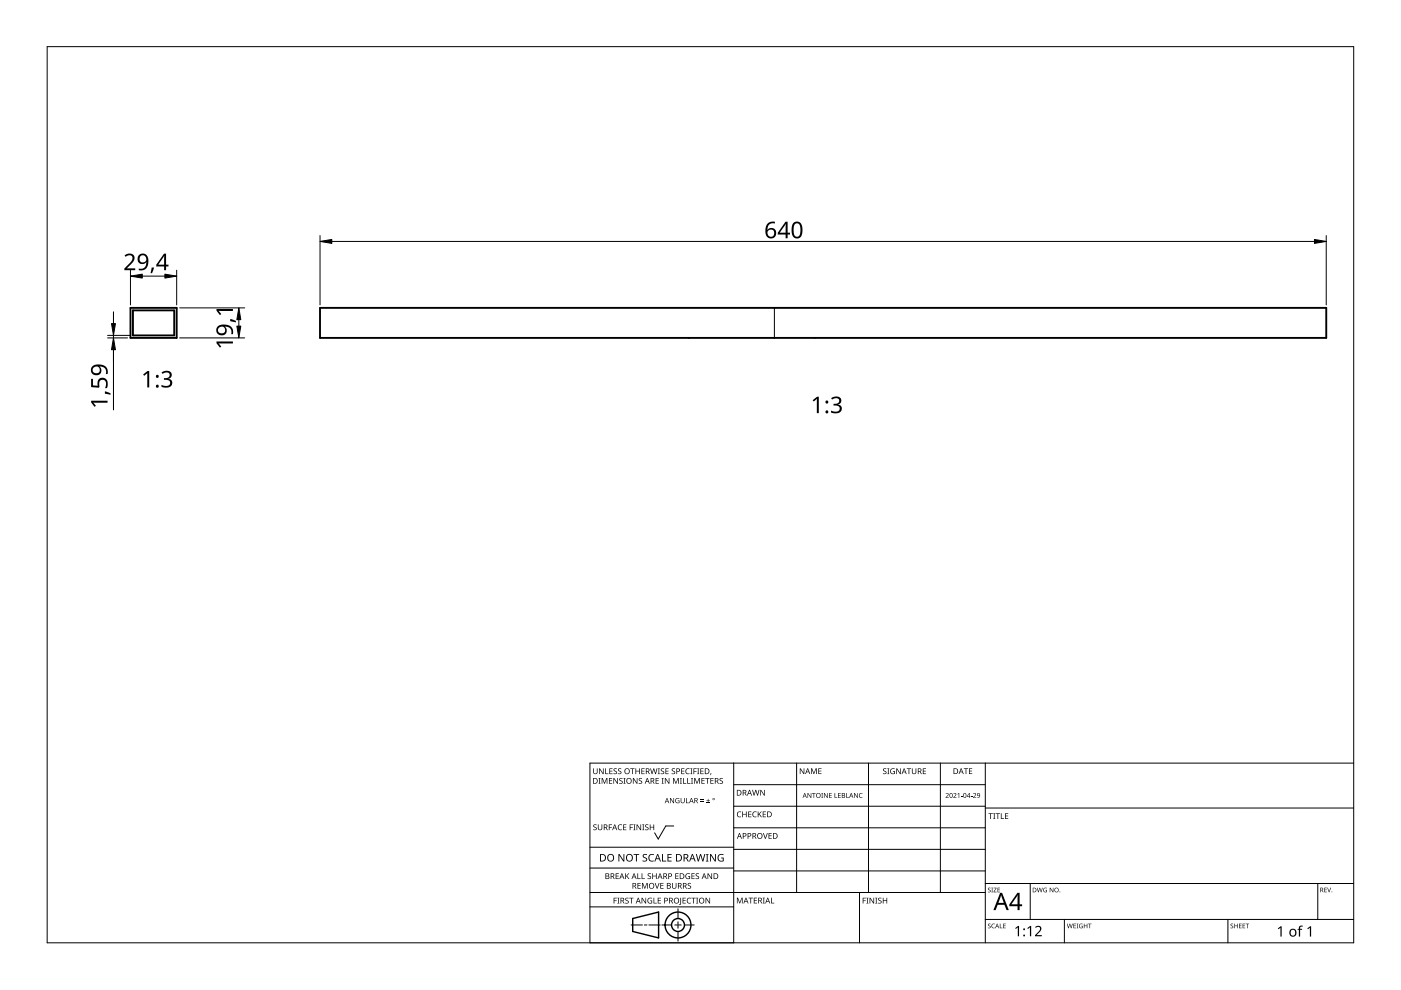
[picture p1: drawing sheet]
<svg xmlns="http://www.w3.org/2000/svg" width="297mm" height="210mm" viewBox="0 0 297 210" stroke-linecap="round" stroke-linejoin="round" font-family="sans-serif">
<path d="M27.7 65.3h9.8v6.3h-9.8zM28.2 65.8h8.7v5.3h-8.7zM67.8 65.3h213.4v6.3h-213.4z" fill="none" stroke="#000" stroke-width=".4"/>
<path d="M164.2 65.3v6.3" fill="none" stroke="#000" stroke-width=".21"/>
<path d="M10 9.9h277v190h-277z" fill="none" stroke="#000" stroke-width=".21"/>
<g fill="none" stroke="#000" stroke-width=".21">
<path d="M125.1 179.6h30.5M142.8 175.1h-1.6l-1.6 2.8-.8-1.3M155.6 161.8v38.1h-30.5v-38.1h161.9M155.6 166.4h53.3M155.6 170.9h53.3M155.6 175.5h53.3M168.9 161.8v27.4M184.1 161.8v27.4M199.4 161.8v27.4M208.9 161.8v38.1M208.9 171.3h78.1M125.1 192.3h30.5"/>
<path d="M125.1 189.2h83.8M125.1 184h30.5M133.8 196.1h2.4M136.6 196.1h.6M137.6 196.1h2.4M140.3 196.1h2.1M143.1 196.1h1.3M143.7 192.7v2M143.7 195.4v1.4M143.7 197.5v2M145.1 196.1h2.1M155.6 180.1h53.3"/>
<path d="M155.6 184.7h53.3M182.2 189.2v10.7M208.9 194.9h78.1M208.9 187.3h78.1M218.4 187.3v7.6M225.7 194.9v5M260.3 194.9v5M279.4 187.3v7.6"/>
</g>
<g fill="#000">
<path d="M125.8 174.9l.5-.1h.2l-.1 .2a.25 .25 0 0 0-.3-.1 .25 .25 0 0 0 0 .4 .4 .4 0 0 1 .4 .3 .4 .4 0 0 1-.2 .5 .4 .4 0 0 1-.5-.3v.1a.27 .27 0 0 0 .5 0 .27 .27 0 0 0-.1-.4l-.4-.2zM125.8 162.9h.1v.8a.32 .32 0 0 0 .3 .3 .32 .32 0 0 0 .3-.3v-.8h.2v.8a.47 .47 0 0 1-.5 .4 .47 .47 0 0 1-.4-.4zM126.9 165h.4l-.1 .1v1l.1 .1h-.4l.1-.1v-1zM126.8 174.8h.1v.8a.32 .32 0 0 0 .3 .3 .32 .32 0 0 0 .3-.3v-.8h.2v.8a.47 .47 0 0 1-.5 .4 .47 .47 0 0 1-.4-.4zM127 162.9h.2l.6 1v-1h.2v1.2h-.2l-.7-1 .1 1h-.2zM127.6 165h.2l.4 1 .4-1h.2v1.2h-.2v-1.1l-.4 1.1h-.1l-.4-1.1v1.1h-.1zM128.3 162.9h.2v1.1h.5v.1h-.7zM129.1 174.8h.7v.1h-.6v.5h.5v.1h-.5v.5h-.1zM129.1 165h.7v.1h-.5v.4h.5v.1h-.5v.4h.5v.2h-.7zM129.2 162.9h.7v.1h-.5v.4h.4v.2h-.4v.4h.5v.1h-.7zM130.1 163l.5-.1 .2 .1v.1a.25 .25 0 0 0-.4-.1 .25 .25 0 0 0 0 .4 .4 .4 0 0 1 .4 .3 .4 .4 0 0 1-.2 .5 .4 .4 0 0 1-.5-.3v.1a.27 .27 0 0 0 .5 0 .27 .27 0 0 0-.1-.4l-.4-.2zM130.1 165h.1l.7 1v-1h.1v1.2h-.2l-.6-1v1h-.1z"/>
<path d="M131.1 175l.5-.2 .3 .1-.1 .1a.49 .49 0 0 0-.7 .4 .49 .49 0 0 0 .8 .4 .57 .57 0 0 1-.8 0 .57 .57 0 0 1 0-.8zM131.1 163l.4-.1 .2 .1v.1a.25 .25 0 0 0-.4-.1 .25 .25 0 0 0 0 .4 .4 .4 0 0 1 .5 .3 .4 .4 0 0 1-.3 .5 .4 .4 0 0 1-.5-.3l.1 .1a.27 .27 0 0 0 .4 0 .27 .27 0 0 0-.1-.4l-.3-.2zM131.3 165.1l.5-.2 .2 .1v.1a.25 .25 0 0 0-.4-.1 .25 .25 0 0 0 0 .4 .4 .4 0 0 1 .4 .3 .4 .4 0 0 1-.2 .5 .4 .4 0 0 1-.5-.2h.1a.27 .27 0 0 0 .4 .1 .27 .27 0 0 0-.1-.4l-.4-.3zM132.2 165h.4l-.1 .1v1l.1 .1h-.4l.1-.1v-1zM132.1 174.8h.7v.1h-.5v.4h.5v.1h-.5v.5h.5v.1h-.7zM133.5 174.8h.7v.1h-.5v.5h.5v.1h-.5v.5h-.2zM133.6 162.9h.9v.1h-.3v1.1h-.2v-1.1h-.4zM134.3 174.8h.4l-.1 .1v1l.1 .1h-.4l.1-.1v-1zM134.2 165h.2l.6 1v-1h.2v1.2h-.2l-.7-1v1h-.1zM134.7 162.9h.2v.5h.6v-.5h.2v1.2h-.2v-.5h-.6v.5h-.2zM135 174.8h.1l.7 1v-1h.1v1.2h-.2l-.6-1v1h-.1zM135.5 165.1l.4-.2 .2 .1v.1a.25 .25 0 0 0-.4-.1 .25 .25 0 0 0 0 .4 .4 .4 0 0 1 .5 .3 .4 .4 0 0 1-.3 .5 .4 .4 0 0 1-.5-.2h.1a.27 .27 0 0 0 .4 .1 .27 .27 0 0 0-.1-.4l-.3-.3z"/>
<path d="M136.2 174.8h.4l-.1 .1v1l.1 .1h-.4l.1-.1v-1zM136 162.9h.7v.1h-.6v.4h.5v.2h-.5v.4h.6v.1h-.7zM136.8 174.9l.4-.1h.3l-.1 .2a.25 .25 0 0 0-.3-.1 .25 .25 0 0 0 0 .4 .4 .4 0 0 1 .4 .3 .4 .4 0 0 1-.3 .5 .4 .4 0 0 1-.4-.3v.1a.27 .27 0 0 0 .5 0 .27 .27 0 0 0-.1-.4l-.4-.2zM137.8 174.8h.1v.5h.6v-.5h.2v1.2h-.2v-.6h-.6v.6h-.1zM137.8 162.9h.2l.3 1 .2-1h.2l.3 1 .2-1h.2l-.3 1.2h-.2l-.3-1-.3 1h-.1zM139 165h.7v.1h-.5v.4h.4v.1h-.4v.4h.5v.2h-.7zM139.5 162.9h.4l-.1 .1v1l.1 .1h-.4l.1-.1v-1zM140.3 165h.4l-.1 .1v1l.1 .1h-.4l.1-.1v-1zM140.1 163l.5-.1 .2 .1v.1a.25 .25 0 0 0-.4-.1 .25 .25 0 0 0 0 .4 .4 .4 0 0 1 .4 .3 .4 .4 0 0 1-.2 .5 .4 .4 0 0 1-.5-.3l.1 .1a.27 .27 0 0 0 .4 0 .27 .27 0 0 0-.1-.4l-.4-.2zM141.1 162.9h.7v.1h-.6v.4h.5v.2h-.5v.4h.6v.1h-.7zM141 165h.1l.7 1v-1h.1v1.2h-.2l-.6-1v1h-.1zM142.1 169.2h.1l.6 .9v-.9h.1v1.1h-.1l-.6-.9v.9h-.1z"/>
<path d="M142.5 163l.4-.1 .2 .1v.1a.25 .25 0 0 0-.4-.1 .25 .25 0 0 0 0 .4 .4 .4 0 0 1 .4 .3 .4 .4 0 0 1-.2 .5 .4 .4 0 0 1-.5-.3l.1 .1a.27 .27 0 0 0 .4 0 .27 .27 0 0 0-.1-.4l-.4-.2zM142.7 165h.2l.4 1 .4-1h.2v1.2h-.1v-1.1l-.4 1.1h-.2l-.4-1.1v1.1h-.1zM143.3 169.3l.5-.1 .3 .1-.1 .1a.45 .45 0 0 0-.7 .3 .45 .45 0 0 0 .6 .5v-.4h-.2v-.1h.4v.6a.6 .6 0 0 1-.8-.2 .6 .6 0 0 1 0-.8zM144.1 165h.5l-.2 .1v1l.2 .1h-.5l.2-.1v-1zM144.8 165h.2v1h.5v.2h-.7zM144.4 162.9h.7v.1h-.5v.4h.5v.2h-.5v.4h.5v.1h-.7zM144.3 169.2h.2v.7a.28 .28 0 0 0 .2 .3 .28 .28 0 0 0 .3-.3v-.7h.2v.7a.42 .42 0 0 1-.5 .4 .42 .42 0 0 1-.4-.4zM145.4 169.2h.2v1h.5v.1h-.7zM145.7 165h.2v1h.5v.2h-.7zM145.5 163.1l.4-.2 .3 .1v.1a.49 .49 0 0 0-.7 .4 .49 .49 0 0 0 .7 .5 .57 .57 0 0 1-.8-.1 .57 .57 0 0 1 0-.8zM146.4 162.9h.4l-.1 .1v1l.1 .1h-.4l.1-.1v-1zM146.5 165h.4l-.1 .1v1l.1 .1h-.4l.1-.1v-1z"/>
<path d="M147 162.9h.7v.1h-.5v.5h.5v.1h-.5v.5h-.2zM147.2 165h.2l.4 1 .4-1h.2v1.2h-.2l.1-1.1-.5 1.1h-.1l-.4-1.1v1.1h-.1zM147.8 162.9h.5l-.2 .1v1l.2 .1h-.5l.2-.1v-1zM148.5 169.9h.7v.1h-.7zM148.5 169.5h.7v.2h-.7zM148.5 162.9h.7v.1h-.6v.4h.5v.2h-.5v.4h.6v.1h-.7zM148.7 165h.7v.1h-.5v.4h.5v.1h-.5v.4h.5v.2h-.7zM149.8 170.2h.7v.1h-.7zM149.5 165h.9v.1h-.3v1.1h-.2v-1.1h-.4zM150.1 169.4l.1 .3h.3l-.3 .1v.3l-.1-.3h-.3l.3-.1zM150.7 163.9h.1l-.2 .4zM150.6 165h.7v.1h-.5v.4h.5v.1h-.5v.4h.5v.2h-.7z"/>
<path d="M152.6 165.1l.4-.2 .3 .1-.1 .1a.25 .25 0 0 0-.4-.1 .25 .25 0 0 0 0 .4 .4 .4 0 0 1 .5 .3 .4 .4 0 0 1-.3 .5 .4 .4 0 0 1-.5-.2h.1a.27 .27 0 0 0 .5 .1 .27 .27 0 0 0-.1-.4l-.4-.3zM156.4 172.2l.4-.2 .4 .1-.1 .1a.49 .49 0 0 0-.7 .5 .49 .49 0 0 0 .7 .4 .57 .57 0 0 1-.8 0 .57 .57 0 0 1 0-.8zM157.4 172.1h.1v.5h.7v-.5h.1v1.2h-.1v-.6h-.7v.6h-.1zM158.6 172.1h.7v.1h-.5v.4h.5v.1h-.5v.4h.5v.2h-.7zM159.7 172.2l.4-.2 .3 .1v.1a.49 .49 0 0 0-.7 .5 .49 .49 0 0 0 .7 .4 .57 .57 0 0 1-.8 0 .57 .57 0 0 1 0-.8zM159.5 167.5h.1l.3 1 .3-1h.1l.3 1 .3-1h.1l-.3 1.2h-.2l-.3-1.1-.3 1.1h-.1zM160.7 172.1h.1v.6l.5-.6h.2l-.5 .5 .5 .7h-.1l-.5-.6-.1 .6h-.1zM161.8 176.6h.1l.4 1.1 .3-1.1h.2l-.5 1.2h-.1zM161.2 167.5h.2l.6 1v-1h.2v1.2h-.2l-.7-1v1h-.1zM161.7 172.1h.7v.1h-.5v.4h.5v.1h-.5v.4h.5v.2h-.7zM162.9 176.6h.7v.2h-.5v.3h.5v.2h-.5v.4h.5v.1h-.7zM169.6 162.9h.2l.6 1v-1h.1v1.2h-.1l-.7-1v1h-.1z"/>
<path d="M171.2 168.1h.2l.5 .9v-.9h.1v1.1h-.1l-.6-.9v.9h-.1zM172 162.9h.2l.4 1 .3-1h.3v1.2h-.2v-1l-.4 1h-.1l-.4-1.1v1.1h-.1zM172.2 168.1h.7v.2h-.3v.9h-.1v-.9h-.3zM173.5 162.9h.7v.1h-.5v.4h.4v.1h-.4v.5h.5v.1h-.7zM174.1 168.1h.4l-.1 .1 .1 1h-.4l.1-.1zM174.7 168.1h.1l.6 .9v-.9h.1v1.1h-.2l-.5-.9v.9h-.1zM175.8 168.1h.5v.2h-.4v.3h.4v.1h-.4v.4h.4v.1h-.5zM176.9 168.1h.2v1h.4v.1h-.6zM177.7 168.1h.6v.2h-.5v.3h.4v.1h-.4v.4h.5v.1h-.6zM179.4 168.1h.1v1h.5v.1h-.6zM181.1 168.1h.1l.6 .9v-.9h.1v1.1h-.2l-.5-.9v.9h-.1zM182.2 168.3l.4-.2 .3 .1-.1 .1a.41 .41 0 0 0-.6 .4 .41 .41 0 0 0 .6 .3 .48 .48 0 0 1-.7 0 .48 .48 0 0 1 .1-.7z"/>
<path d="M187.3 163l.4-.1 .2 .1v.1a.25 .25 0 0 0-.4-.1 .25 .25 0 0 0 0 .4 .4 .4 0 0 1 .5 .3 .4 .4 0 0 1-.3 .5 .4 .4 0 0 1-.5-.3l.1 .1a.27 .27 0 0 0 .4 0 .27 .27 0 0 0-.1-.4l-.3-.2zM188.1 162.9h.5l-.2 .1v1l.2 .1h-.5l.2-.1v-1zM188.9 163.1l.5-.2 .3 .1v.1a.5 .5 0 0 0-.8 .4 .5 .5 0 0 0 .7 .5v-.4h-.3v-.1h.4v.6a.66 .66 0 0 1-.8-.1 .66 .66 0 0 1 0-.9zM190 162.9h.2l.7 1-.1-1h.2v1.2h-.2l-.6-1v1h-.2zM192.3 162.9h.9v.1h-.4v1.1h-.2v-1.1h-.3zM193.3 162.9h.2v.8a.32 .32 0 0 0 .3 .3 .32 .32 0 0 0 .3-.3v-.8h.2v.8a.47 .47 0 0 1-.5 .4 .47 .47 0 0 1-.5-.4zM195.7 162.9h.6v.1h-.5v.4h.5v.2h-.5v.4h.5v.1h-.6zM200.5 168.3a.37 .37 0 0 1 .6 0 .37 .37 0 0 1-.2 .5l-.3 .3h.6v.1h-.7l.3-.4a.27 .27 0 0 0 .2-.4 .27 .27 0 0 0-.4-.1zM202.1 168.3a.37 .37 0 0 1 .6 0 .37 .37 0 0 1-.2 .5l-.2 .3h.5v.1h-.7l.3-.4a.27 .27 0 0 0 .3-.4 .27 .27 0 0 0-.5-.1zM203 168.4l.4-.3v1.1h-.1v-.9zM203.7 168.7h.4v.1h-.4zM204.3 162.9h1v.1h-.4v1.1h-.2v-1.1h-.4z"/>
<path d="M205.8 168.7h.4v.1h-.4zM205.4 162.9h.7v.1h-.5v.4h.5v.1h-.5v.5h.5v.1h-.7zM206.3 168.3a.37 .37 0 0 1 .6 0 .37 .37 0 0 1-.2 .5l-.2 .3h.5v.1h-.7l.3-.4a.27 .27 0 0 0 .3-.4 .27 .27 0 0 0-.5-.1zM209.6 172.4h.9v.2h-.4v1h-.1v-1h-.4zM210.6 172.4h.4l-.1 .1v1l.1 .1h-.4l.1-.1v-1zM211.1 172.4h.9v.2h-.4v1h-.1v-1h-.4zM212.2 172.4h.2v1.1h.5v.1h-.7zM213.1 172.4h.7v.2h-.6v.3h.5v.2h-.5v.4h.6v.1h-.7zM130.1 190.3h.7v.2h-.5v.4h.4v.1h-.4v.6h-.2zM130.5 185.2h.7v.1h-.5v.4h.5v.1h-.5v.4h.5v.2h-.7zM130.9 190.3h.4l-.1 .2v.9l.1 .2h-.4l.1-.2v-.9zM131.1 181.1h.3l.8 1.3v-1.3h.2v1.6h-.3l-.8-1.4v1.4h-.2z"/>
<path d="M132.6 190.5l.4-.2 .3 .1-.1 .1a.25 .25 0 0 0-.4-.1 .25 .25 0 0 0 0 .4 .4 .4 0 0 1 .5 .3 .4 .4 0 0 1-.3 .5 .4 .4 0 0 1-.5-.2h.1a.27 .27 0 0 0 .5 .1 .27 .27 0 0 0-.1-.5l-.4-.2zM132.6 185.2h.1v.6l.6-.6h.1l-.5 .5 .5 .7h-.1l-.5-.6-.1 .6h-.1zM133.4 190.3h.9v.2h-.4v1.1h-.1v-1.1h-.4zM134.3 181.1h1.2v.2h-.5v1.4h-.2v-1.4h-.5zM135.1 185.2h.2v1h.5v.2h-.7zM135.2 187.2h.6v.1h-.5v.4h.5v.2h-.5v.4h.5v.1h-.6zM136 185.2h.2v1h.5v.2h-.7zM136.1 187.2h.2l.4 1 .4-1h.2v1.2h-.1v-1l-.4 1h-.2l-.4-1 .1 1h-.2zM136 190.3h.2l.7 1.1-.1-1.1h.2v1.3h-.2l-.6-1v1h-.2zM136.3 181.2l.3-.1h.6l-.2 .2a.33 .33 0 0 0-.5 .1 .33 .33 0 0 0 .4 .4 .49 .49 0 0 1 .3 .7 .49 .49 0 0 1-.8 .2l-.2-.1v-.2l.3 .1a.35 .35 0 0 0 .5-.2 .35 .35 0 0 0-.4-.4l-.3-.3zM137.4 190.5l.6-.2 .3 .1-.1 .1a.5 .5 0 0 0-.8 .4 .5 .5 0 0 0 .7 .5v-.3h-.3v-.2h.5v.6a.66 .66 0 0 1-.9-.1 .66 .66 0 0 1 0-.9zM137.4 185.3l.4-.2 .2 .1v.1a.25 .25 0 0 0-.4-.1 .25 .25 0 0 0 0 .4 .4 .4 0 0 1 .4 .3 .4 .4 0 0 1-.2 .5 .4 .4 0 0 1-.5-.2h.1a.27 .27 0 0 0 .4 .1 .27 .27 0 0 0-.1-.4l-.4-.3z"/>
<path d="M137.7 181.3l.5-.2h.5l-.1 .2a.63 .63 0 0 0-.9 .6 .63 .63 0 0 0 .9 .5v.2a.83 .83 0 0 1-1-.3 .83 .83 0 0 1 .1-1zM138.6 190.3h.1v1.1h.5v.2h-.6zM138.8 187.2h.2l.3 1.1 .4-1.1h.1l-.4 1.2h-.2zM138.3 185.2h.2v.5h.6v-.5h.1v1.2h-.1v-.6h-.6v.6h-.2zM139.5 190.3h.6v.2h-.5v.4h.5v.1h-.5v.4h.5v.2h-.6zM140.4 181.1h.2v1.4h.6v.2h-.8zM140 187.2h.7v.1h-.5v.4h.4v.2h-.4v.4h.5v.1h-.7zM141.5 181.1h.9v.2h-.7v.4h.7v.2h-.7v.6h.7v.2h-.9zM142.5 187.2h.1v.8a.32 .32 0 0 0 .4 .3 .32 .32 0 0 0 .3-.3v-.8h.1v.8a.47 .47 0 0 1-.5 .4 .47 .47 0 0 1-.4-.4zM143.2 185.2h.7v.1h-.6v.4h.5v.1h-.5v.4h.6v.2h-.7zM144.2 190.3h.2v1.3l-.1 .2-.3 .1v-.2l.2-.1zM144.7 190.3h.7v.2h-.5v.4h.5v.1h-.5v.4h.5v.2h-.7z"/>
<path d="M145.5 185.3l.4-.2 .4 .1-.1 .1a.5 .5 0 0 0-.7 .4 .5 .5 0 0 0 .7 .5v-.3h-.3v-.2h.4v.6a.66 .66 0 0 1-.9-.1 .66 .66 0 0 1 .1-.9zM145.8 190.5l.4-.2 .3 .1v.1a.49 .49 0 0 0-.7 .5 .49 .49 0 0 0 .7 .4 .57 .57 0 0 1-.8 0 .57 .57 0 0 1 0-.8zM145.9 187.3l.4-.1 .2 .1v.1a.25 .25 0 0 0-.4-.1 .25 .25 0 0 0 0 .4 .4 .4 0 0 1 .4 .3 .4 .4 0 0 1-.2 .5 .4 .4 0 0 1-.5-.3l.1 .1a.27 .27 0 0 0 .4 0 .27 .27 0 0 0-.1-.4l-.4-.2zM146.6 190.3h.9v.2h-.4v1.1h-.1v-1.1h-.4zM146.6 185.2h.7v.1h-.5v.4h.5v.1h-.5v.4h.5v.2h-.7zM147.6 190.3h.4l-.1 .2v.9l.1 .2h-.4l.1-.2v-.9zM147.5 185.3l.5-.2 .2 .1v.1a.25 .25 0 0 0-.4-.1 .25 .25 0 0 0 0 .4 .4 .4 0 0 1 .4 .3 .4 .4 0 0 1-.2 .5 .4 .4 0 0 1-.5-.2h.1a.27 .27 0 0 0 .4 .1 .27 .27 0 0 0-.1-.4l-.4-.3zM147.5 181.1h.2l.4 1.3 .3-1.3h.2l.4 1.3 .3-1.3h.2l-.4 1.6h-.2l-.4-1.4-.3 1.4h-.2zM149.7 181.1h.5l-.2 .1v1.3l.2 .2h-.5l.1-.2v-1.3zM149.6 190.3h.2l.6 1.1v-1.1h.2v1.3h-.2l-.7-1v1h-.1zM150 185.2h.2l.6 1v-1h.2v1.2h-.2l-.7-1 .1 1h-.2zM150.5 181.1h.3l.8 1.3v-1.3h.2v1.6h-.3l-.8-1.4v1.4h-.2z"/>
<path d="M152.3 181.3l.8-.2h.3l-.1 .2a.65 .65 0 0 0-1 .5 .65 .65 0 0 0 .9 .7v-.5h-.3v-.2h.5v.8a.86 .86 0 0 1-1.1-.2 .86 .86 0 0 1 0-1.1zM156.2 190.3h.3l.3 1 .4-1h.3v1.2h-.2v-1l-.4 1h-.1l-.4-1v1h-.2zM158.7 190.3h.9v.2h-.3v1h-.2v-1h-.4zM159.8 190.3h.7v.2h-.5v.3h.5v.2h-.5v.4h.5v.1h-.7zM161.7 190.3h.5l-.2 .2v.9l.2 .1h-.5l.2-.1v-.9zM163.5 190.3h.1v1.1h.6v.1h-.7zM182.9 190.3h.7v.2h-.5v.4h.5v.1h-.5v.6h-.2zM183.7 190.3h.4l-.1 .2v.9l.1 .2h-.4l.1-.2v-.9zM184.4 190.3h.1l.7 1v-1h.1v1.3h-.1l-.7-1v1h-.1zM185.6 190.3h.4l-.1 .2v.9l.1 .2h-.4l.1-.2v-.9zM186.2 190.5l.5-.2 .2 .1v.1a.25 .25 0 0 0-.4-.1 .25 .25 0 0 0 0 .4 .4 .4 0 0 1 .4 .3 .4 .4 0 0 1-.2 .5 .4 .4 0 0 1-.5-.2 .27 .27 0 0 0 .5 .1 .27 .27 0 0 0-.1-.5l-.4-.2zM187.2 190.3h.1v.6h.6v-.6h.2v1.3h-.2v-.6h-.6v.6h-.1z"/>
<path d="M209.5 188.3l.3-.1 .2 .2a.24 .24 0 0 0-.3-.1 .24 .24 0 0 0-.1 .3 .24 .24 0 0 0 .3 .1 .31 .31 0 0 1 0 .5 .31 .31 0 0 1-.5-.2 .23 .23 0 0 0 .4 .2 .23 .23 0 0 0 0-.4l-.3-.2zM209.5 195.9l.3-.1 .2 .2a.24 .24 0 0 0-.3-.1 .24 .24 0 0 0-.1 .3 .24 .24 0 0 0 .3 .1 .31 .31 0 0 1 0 .5 .31 .31 0 0 1-.5-.1 .23 .23 0 0 0 .4 .1 .23 .23 0 0 0 0-.4l-.3-.2zM210.2 188.2h.3l-.1 .1 .1 .9h-.3l.1-.1zM210.3 196l.4-.2 .2 .1v.1a.39 .39 0 0 0-.6 .3 .39 .39 0 0 0 .6 .4 .46 .46 0 0 1-.7-.1 .46 .46 0 0 1 .1-.6zM210.7 188.2h.6l-.5 .9h.5v.1h-.7l.5-.9h-.4zM212 195.8h.1v.9l.4 .1h-.5zM211.5 188.2h.5l-.4 .1v.3h.4l-.4 .1v.4l.4 .1h-.5zM212.7 195.8h.5l-.4 .1v.3h.4l-.4 .2v.3l.4 .1h-.5zM215.2 196.8l.6-.5h.3v2.2h-.3v-1.9l-.4 .4zM217.8 196.8l.6-.5h.2v2.2h-.2v-1.9l-.4 .4zM219.8 188.2h.2l.2 .8 .2-.8h.1l.2 .8 .2-.8h.2l-.3 1h-.1l-.2-.8-.3 .8h-.1zM219.5 196.5a.76 .76 0 0 1 1.2 0 .76 .76 0 0 1-.4 1.2l-.5 .6h1.1v.2h-1.5v-.2l.8-.8a.52 .52 0 0 0 .3-.8 .52 .52 0 0 0-.9 0z"/>
<path d="M221.3 188.3h.7h-.1a.4 .4 0 0 0-.6 .4 .4 .4 0 0 0 .6 .4v-.3l-.3-.1h.4v.5a.53 .53 0 0 1-.7-.2 .53 .53 0 0 1 0-.7zM222.6 188.2h.1l.5 .8v-.8h.1v1h-.1l-.5-.8v.8h-.1zM226.2 195.8h.1l.2 .9 .3-.9h.1l.2 .9 .2-.9h.1l-.2 1h-.1l-.3-.8-.2 .8h-.1zM227.6 195.8h.5l-.4 .1v.3h.4l-.4 .2v.3l.4 .1h-.5zM228.3 195.8h.3l-.1 .1 .1 .9h-.3l.1-.1zM228.9 196l.7-.1-.2 .1a.4 .4 0 0 0-.5 .3 .4 .4 0 0 0 .5 .4v-.3l-.2-.1h.4v.5a.53 .53 0 0 1-.7-.1 .53 .53 0 0 1 0-.7zM229.8 195.8h.1v.4h.5v-.4h.1v1h-.1v-.4h-.5v.4h-.1zM230.7 195.8h.7l-.3 .1v.9h-.1v-.9zM260.9 195.9l.4-.1 .1 .2a.24 .24 0 0 0-.3-.1 .24 .24 0 0 0-.1 .3 .24 .24 0 0 0 .4 .1 .31 .31 0 0 1-.1 .5 .31 .31 0 0 1-.4-.1 .23 .23 0 0 0 .3 .1 .23 .23 0 0 0 .1-.4l-.4-.2zM261.7 195.8h.1v.4h.5v-.4h.1v1h-.1v-.4h-.5v.4h-.1zM262.7 195.8h.5l-.4 .1v.3h.4l-.4 .2v.3l.4 .1h-.5zM263.5 195.8h.5l-.4 .1v.3h.4l-.4 .2v.3l.4 .1h-.5z"/>
<path d="M264.1 195.8h.7l-.3 .1v.9h-.1v-.9zM270.9 196.9l.6-.5h.2v2.2h-.2v-1.9l-.4 .3zM275.5 196.4l.7-.1v.2h-.4l-.1 .2-.1 .2h.5v.2h-.5v1.5h-.2v-1.5h-.3l.3-.2zM277.2 196.9l.6-.5h.2v2.2h-.3v-1.9l-.4 .3zM280.8 188.2h.5l-.4 .1v.3h.4l-.4 .1v.4l.4 .1h-.5zM281.4 188.2h.1l.3 .8 .3-.8h.1l-.3 1h-.2z"/>
<path d="M125.7 165h.4a.61 .61 0 0 1 .6 .6 .61 .61 0 0 1-.6 .6h-.4zM125.9 165.1v.9h.2a.48 .48 0 0 0 .5-.4 .48 .48 0 0 0-.5-.5z"/>
<path d="M128 174.8h.3a.35 .35 0 0 1 .5 .2 .35 .35 0 0 1-.3 .5l.4 .5h-.2l-.3-.5h-.2v.5h-.2zM128.2 174.9v.5h.1a.23 .23 0 0 0 .3-.2 .23 .23 0 0 0-.3-.3z"/>
<path d="M130.3 174.8h.1l.5 1.2h-.2l-.1-.4h-.5l-.2 .4h-.1zM130.3 175l-.2 .5h.4z"/>
<path d="M132.3 163.5a.61 .61 0 0 1 1.2 0 .61 .61 0 0 1-1.2 0zM132.6 163.5a.45 .45 0 0 0 .8 0 .45 .45 0 0 0-.8 0z"/>
<path d="M132.7 165.6a.61 .61 0 0 1 1.2 0 .61 .61 0 0 1-1.2 0zM133 165.6a.45 .45 0 0 0 .9 0 .45 .45 0 0 0-.9 0z"/>
<path d="M136.9 162.9h.4a.35 .35 0 0 1 .4 .3 .35 .35 0 0 1-.2 .4l.3 .5h-.2l-.3-.5h-.2v.5h-.2zM137.1 163v.5h.2a.23 .23 0 0 0 .3-.2 .23 .23 0 0 0-.3-.3z"/>
<path d="M137.2 165h.1l.5 1.2h-.2l-.1-.4h-.5l-.2 .4h-.1zM137.2 165.1l-.2 .6h.4z"/>
<path d="M137.9 165h.4a.35 .35 0 0 1 .4 .2 .35 .35 0 0 1-.2 .4l.3 .6h-.2l-.3-.5h-.2v.5h-.2zM138.1 165.1v.4h.2a.23 .23 0 0 0 .3-.2 .23 .23 0 0 0-.3-.2z"/>
<path d="M141.4 169.2h.1l.4 1.1h-.1l-.2-.3h-.4l-.1 .3h-.2zM141.4 169.3l-.2 .5h.4z"/>
<path d="M143.4 162.9h.3a.41 .41 0 0 1 .5 .5 .41 .41 0 0 1-.6 .3v.4h-.2zM143.6 163v.5a.29 .29 0 0 0 .4-.2 .29 .29 0 0 0-.4-.3z"/>
<path d="M146.5 169.2h.2l.4 1.1h-.2l-.1-.3h-.4l-.2 .3h-.1zM146.6 169.3l-.2 .5h.4z"/>
<path d="M147.2 169.2h.3a.31 .31 0 0 1 .4 .2 .31 .31 0 0 1-.2 .4l.3 .5h-.2l-.2-.5h-.2v.5h-.2zM147.4 169.3v.4h.1a.21 .21 0 0 0 .3-.2 .21 .21 0 0 0-.3-.2z"/>
<path d="M149.4 162.9h.4a.61 .61 0 0 1 .6 .6 .61 .61 0 0 1-.6 .6h-.4zM149.6 163v1h.2a.48 .48 0 0 0 .4-.5 .48 .48 0 0 0-.4-.5z"/>
<path d="M151.1 169.4a.24 .24 0 0 1 .4 0 .24 .24 0 0 1-.4 0zM151.2 169.4a.14 .14 0 0 0 .2 0 .14 .14 0 0 0-.2 0z"/>
<path d="M151.6 165h.3a.35 .35 0 0 1 .4 .2 .35 .35 0 0 1-.2 .4l.3 .6h-.2l-.2-.5h-.3v.5h-.1zM151.7 165.1v.4h.2a.23 .23 0 0 0 .3-.2 .23 .23 0 0 0-.3-.2z"/>
<path d="M156.7 176.6h.1l.5 1.2h-.1l-.2-.3h-.5l-.1 .3h-.2zM156.8 176.8l-.2 .5h.4z"/>
<path d="M156.2 167.5h.4a.61 .61 0 0 1 .6 .6 .61 .61 0 0 1-.6 .6h-.4zM156.4 167.6v1h.1a.48 .48 0 0 0 .5-.5 .48 .48 0 0 0-.4-.5z"/>
<path d="M157.5 167.5h.3a.35 .35 0 0 1 .4 .2 .35 .35 0 0 1-.2 .4l.3 .6h-.1l-.3-.5h-.3v.5h-.1zM157.6 167.6v.5h.2a.23 .23 0 0 0 .3-.3 .23 .23 0 0 0-.3-.2z"/>
<path d="M157.5 176.6h.3a.41 .41 0 0 1 .5 .5 .41 .41 0 0 1-.7 .3v.4h-.1zM157.6 176.8v.4a.29 .29 0 0 0 .5-.2 .29 .29 0 0 0-.5-.2z"/>
<path d="M158.5 176.6h.3a.41 .41 0 0 1 .5 .5 .41 .41 0 0 1-.6 .3v.4h-.2zM158.7 176.8v.4a.29 .29 0 0 0 .4-.2 .29 .29 0 0 0-.4-.2z"/>
<path d="M158.8 167.5h.2l.5 1.2h-.2l-.2-.4h-.4l-.2 .4h-.1zM158.9 167.6l-.2 .6h.4z"/>
<path d="M159.5 176.6h.4a.35 .35 0 0 1 .4 .3 .35 .35 0 0 1-.2 .4l.3 .5h-.2l-.3-.5h-.2v.5h-.2zM159.7 176.8v.4h.2a.23 .23 0 0 0 .3-.2 .23 .23 0 0 0-.3-.2z"/>
<path d="M160.4 177.2a.65 .65 0 0 1 1.3 0 .65 .65 0 0 1-1.3 0zM160.7 177.2a.45 .45 0 0 0 .9 0 .45 .45 0 0 0-.9 0z"/>
<path d="M162.7 172.1h.3a.61 .61 0 0 1 .6 .6 .61 .61 0 0 1-.6 .6h-.3zM162.8 172.2v.9h.2a.48 .48 0 0 0 .5-.4 .48 .48 0 0 0-.5-.5z"/>
<path d="M163.9 176.6h.4a.61 .61 0 0 1 .6 .7 .61 .61 0 0 1-.7 .5h-.3zM164 176.8v.9h.2a.48 .48 0 0 0 .5-.4 .48 .48 0 0 0-.5-.5z"/>
<path d="M170.6 168.1l.5 1.1-.3-.3h-.4l-.2 .3zM170.6 168.3l-.1 .4h.3z"/>
<path d="M171.2 162.9h.1l.5 1.2h-.2l-.1-.4h-.5l-.1 .4h-.2zM171.2 163.1l-.1 .5h.3z"/>
<path d="M173 168.7a.51 .51 0 0 1 1 0 .51 .51 0 0 1-1 0zM173.2 168.7a.38 .38 0 0 0 .7 0 .38 .38 0 0 0-.7 0z"/>
<path d="M178.5 168.1h.3a.26 .26 0 0 1 .3 .2 .26 .26 0 0 1-.1 .3 .27 .27 0 0 1 .2 .4 .27 .27 0 0 1-.4 .2h-.3zM178.6 168.7v.4h.2a.19 .19 0 0 0 .3-.2 .19 .19 0 0 0-.3-.2zM178.6 168.3v.3h.2a.17 .17 0 0 0 .2-.2 .17 .17 0 0 0-.2-.1z"/>
<path d="M180.4 168.1l.5 1.1-.2-.3h-.4l-.3 .3zM180.5 168.3l-.2 .4h.3z"/>
<path d="M191.6 162.9h.2l.4 1.2h-.1l-.2-.4h-.4l-.2 .4h-.1zM191.7 163.1l-.2 .5h.4z"/>
<path d="M194.6 162.9h.3a.35 .35 0 0 1 .5 .2 .35 .35 0 0 1-.3 .5l.4 .5h-.2l-.3-.5h-.3v.5h-.1zM194.7 163v.5h.2a.23 .23 0 0 0 .3-.2 .23 .23 0 0 0-.3-.3z"/>
<path d="M201.4 168.2l.4-.1 .1 .3 .1 .5-.2 .3-.3-.1-.2-.2zM201.5 168.3v.1a.37 .37 0 0 0-.1 .4 .37 .37 0 0 0 .4 .2 .4 .4 0 0 0 .1-.4 .4 .4 0 0 0-.4-.3z"/>
<path d="M202.2 162.9h.3a.61 .61 0 0 1 .6 .6 .61 .61 0 0 1-.6 .6h-.3zM202.3 163v1h.2a.48 .48 0 0 0 .5-.5 .48 .48 0 0 0-.5-.5z"/>
<path d="M203.7 162.9h.2l.4 1.2h-.1l-.2-.4h-.5l-.1 .4h-.2zM203.8 163.1l-.2 .5h.4z"/>
<path d="M204.3 168.2l.4-.1 .2 .3v.5l-.2 .3-.3-.1-.2-.2zM204.4 168.3v.1a.37 .37 0 0 0-.1 .4 .37 .37 0 0 0 .4 .2 .4 .4 0 0 0 .1-.4 .4 .4 0 0 0-.4-.3z"/>
<path d="M205.5 168.1h.1v.7h.2l-.2 .4h-.1v-.3h-.5zM205.5 168.3l-.4 .5h.4z"/>
<path d="M207.2 168.2a.49 .49 0 0 1 .6 .4 .49 .49 0 0 1-.4 .6l-.2-.1 .4-.1 .1-.3a.32 .32 0 0 1-.5 0 .32 .32 0 0 1 0-.5zM207.2 168.5a.25 .25 0 0 0 .5 0 .25 .25 0 0 0-.5 0z"/>
<path d="M128.4 185.2h.3a.31 .31 0 0 1 .4 .1 .31 .31 0 0 1-.2 .4 .33 .33 0 0 1 .3 .4 .33 .33 0 0 1-.4 .3h-.4zM128.5 185.8v.4h.3a.23 .23 0 0 0 .2-.2 .23 .23 0 0 0-.3-.2zM128.5 185.3v.4h.2a.21 .21 0 0 0 .3-.2 .21 .21 0 0 0-.3-.2z"/>
<path d="M127.2 181.1h.5a.79 .79 0 0 1 .8 .8 .79 .79 0 0 1-.9 .8h-.4zM127.4 181.2v1.3h.2a.62 .62 0 0 0 .7-.6 .62 .62 0 0 0-.6-.7z"/>
<path d="M129.5 185.2h.3a.35 .35 0 0 1 .4 .2 .35 .35 0 0 1-.2 .4l.3 .6h-.1l-.3-.5h-.3v.5h-.1zM129.6 185.3v.4h.2a.23 .23 0 0 0 .3-.2 .23 .23 0 0 0-.3-.2z"/>
<path d="M128.9 181.3a.77 .77 0 0 1 1.2 .1 .77 .77 0 0 1-.2 1.1 .77 .77 0 0 1-1.1-.3v-.5zM129.1 181.4a.63 .63 0 0 0-.2 .8 .63 .63 0 0 0 .9 .2l.1-.1a.61 .61 0 0 0 0-.8 .61 .61 0 0 0-.8-.1z"/>
<path d="M131.6 190.3h.3a.35 .35 0 0 1 .4 .3 .35 .35 0 0 1-.2 .4l.3 .6h-.1l-.3-.5h-.3v.5h-.1zM131.7 190.5v.4h.2a.23 .23 0 0 0 .3-.2 .23 .23 0 0 0-.3-.2z"/>
<path d="M131.8 185.2h.1l.5 1.2h-.2l-.1-.4h-.5l-.1 .4h-.2zM131.8 185.3l-.1 .6h.3z"/>
<path d="M132.9 181.3a.77 .77 0 0 1 1.1 0 .77 .77 0 0 1-.1 1.2 .77 .77 0 0 1-1.1-.3l-.1-.5zM133.1 181.4a.63 .63 0 0 0-.2 .8 .63 .63 0 0 0 .9 .2l.1-.1a.61 .61 0 0 0 0-.8 .61 .61 0 0 0-.8-.1z"/>
<path d="M134.1 187.2h.3a.35 .35 0 0 1 .5 .2 .35 .35 0 0 1-.3 .5l.4 .5h-.2l-.3-.5h-.2v.5h-.2zM134.3 187.3v.5h.1a.23 .23 0 0 0 .3-.2 .23 .23 0 0 0-.3-.3z"/>
<path d="M134.4 185.2h.1l.5 1.2h-.2l-.1-.4h-.5l-.2 .4h-.1zM134.4 185.3l-.2 .6h.4z"/>
<path d="M135.3 190.3h.1l.5 1.3h-.2l-.1-.4h-.5l-.2 .4h-.1zM135.3 190.5l-.2 .5h.4z"/>
<path d="M137.5 187.8a.61 .61 0 0 1 1.2 0 .61 .61 0 0 1-1.2 0zM137.8 187.8a.45 .45 0 0 0 .8 0 .45 .45 0 0 0-.8 0z"/>
<path d="M139.3 181.1h.2l.6 1.6h-.2l-.2-.5h-.6l-.2 .5h-.2zM139.4 181.3l-.2 .7h.5z"/>
<path d="M139.9 185.2h.1l.5 1.2h-.2l-.1-.4h-.5l-.1 .4h-.2zM139.9 185.3l-.2 .6h.4z"/>
<path d="M140.6 185.2h.4a.35 .35 0 0 1 .4 .2 .35 .35 0 0 1-.2 .4l.3 .6h-.2l-.3-.5h-.2v.5h-.2zM140.8 185.3v.4h.2a.23 .23 0 0 0 .3-.2 .23 .23 0 0 0-.3-.2z"/>
<path d="M141.4 187.2h.3a.31 .31 0 0 1 .5 .2 .31 .31 0 0 1-.2 .4 .33 .33 0 0 1 .2 .4 .33 .33 0 0 1-.4 .2h-.4zM141.5 187.9v.4h.3a.23 .23 0 0 0 .3-.2 .23 .23 0 0 0-.3-.2zM141.5 187.3v.4h.3a.21 .21 0 0 0 .2-.2 .21 .21 0 0 0-.3-.2z"/>
<path d="M140.8 190.3h.4a.41 .41 0 0 1 .4 .5 .41 .41 0 0 1-.6 .3v.5h-.2zM141 190.5v.5a.29 .29 0 0 0 .5-.3 .29 .29 0 0 0-.5-.2z"/>
<path d="M141.9 190.3h.3a.35 .35 0 0 1 .4 .3 .35 .35 0 0 1-.2 .4l.3 .6h-.1l-.3-.5h-.3v.5h-.1zM142 190.5v.4h.2a.23 .23 0 0 0 .3-.2 .23 .23 0 0 0-.3-.2z"/>
<path d="M141.7 185.2h.3a.41 .41 0 0 1 .5 .5 .41 .41 0 0 1-.6 .2v.5h-.2zM141.9 185.3v.5a.29 .29 0 0 0 .4-.3 .29 .29 0 0 0-.4-.2z"/>
<path d="M143.7 187.2h.4a.35 .35 0 0 1 .4 .2 .35 .35 0 0 1-.2 .5l.3 .5h-.2l-.3-.5h-.2v.5h-.2zM143.9 187.3v.5h.2a.23 .23 0 0 0 .3-.2 .23 .23 0 0 0-.3-.3z"/>
<path d="M142.8 191a.61 .61 0 0 1 1.2 0 .61 .61 0 0 1-1.2 0zM143 191a.45 .45 0 0 0 .9 0 .45 .45 0 0 0-.9 0z"/>
<path d="M143.3 181.1h.5a.79 .79 0 0 1 .8 .8 .79 .79 0 0 1-.8 .8h-.5zM143.5 181.2v1.3h.2a.62 .62 0 0 0 .7-.6 .62 .62 0 0 0-.6-.7z"/>
<path d="M144.8 187.2h.3a.35 .35 0 0 1 .5 .2 .35 .35 0 0 1-.3 .5l.4 .5h-.2l-.3-.5h-.3v.5h-.1zM144.9 187.3v.5h.2a.23 .23 0 0 0 .3-.2 .23 .23 0 0 0-.3-.3z"/>
<path d="M144.1 185.2h.4a.61 .61 0 0 1 .6 .6 .61 .61 0 0 1-.6 .6h-.4zM144.3 185.3v.9h.1a.48 .48 0 0 0 .5-.4 .48 .48 0 0 0-.4-.5z"/>
<path d="M144.9 181.1h.5a.45 .45 0 0 1 .5 .3 .45 .45 0 0 1-.3 .6l.5 .7h-.3l-.4-.7h-.3v.7h-.2zM145.1 181.3v.5h.3a.3 .3 0 0 0 .3-.3 .3 .3 0 0 0-.3-.2z"/>
<path d="M146.7 181.1h.2l.6 1.6h-.2l-.2-.5h-.6l-.2 .5h-.2zM146.8 181.3l-.2 .7h.5z"/>
<path d="M148.1 191a.61 .61 0 0 1 1.2 0 .61 .61 0 0 1-1.2 0zM148.4 191a.45 .45 0 0 0 .9 0 .45 .45 0 0 0-.9 0z"/>
<path d="M149.2 185.2h.2l.4 1.2h-.1l-.2-.4h-.4l-.2 .4h-.1zM149.3 185.3l-.2 .6h.4z"/>
<path d="M151.3 185.2h.4a.61 .61 0 0 1 .6 .6 .61 .61 0 0 1-.7 .6h-.3zM151.5 185.3v.9h.1a.48 .48 0 0 0 .5-.4 .48 .48 0 0 0-.4-.5z"/>
<path d="M158.1 190.3h.1l.5 1.2h-.2l-.1-.3h-.5l-.1 .3h-.2zM158.2 190.5l-.2 .5h.4z"/>
<path d="M160.8 190.3h.3a.35 .35 0 0 1 .4 .3 .35 .35 0 0 1-.2 .4l.3 .5h-.1l-.3-.5h-.3v.5h-.1zM160.9 190.5v.4h.2a.23 .23 0 0 0 .3-.2 .23 .23 0 0 0-.3-.2z"/>
<path d="M162.7 190.3h.1l.5 1.2h-.1l-.2-.3h-.5l-.1 .3h-.2zM162.8 190.5l-.2 .5h.4z"/>
<path d="M211.4 195.8l.5 1-.3-.3h-.4l-.2 .3zM211.4 196l-.1 .4h.3z"/>
<path d="M212 189.3h.5l1.4 3.7h-.5l-.4-1.2h-1.5l-.4 1.2h-.5zM212.2 189.8l-.5 1.6h1.1z"/>
<path d="M215.7 189.3h.5v2.4h.5v.4h-.5v.9h-.5v-.9h-1.7v-.3zM215.7 189.8l-1.3 1.9h1.3z"/>
<path d="M219 188.2h.3a.49 .49 0 0 1 .4 .5 .49 .49 0 0 1-.5 .5h-.2zM219.1 188.3v.8l.3-.1 .2-.2v-.3z"/>
<path d="M223.5 188.7a.49 .49 0 0 1 .9 0 .49 .49 0 0 1-.9 0zM223.7 188.7a.36 .36 0 0 0 .7 0 .36 .36 0 0 0-.7 0z"/>
<path d="M273.6 197.1a.82 .82 0 0 1 1.2 .1 .82 .82 0 0 1-.2 1.2 .82 .82 0 0 1-1.2-.4zM273.8 197.2a.6 .6 0 0 0-.2 .9 .6 .6 0 0 0 .9 .1l.1-.3a.53 .53 0 0 0-.1-.6 .53 .53 0 0 0-.7-.1z"/>
<path d="M279.9 188.2h.3a.28 .28 0 0 1 .3 .2 .28 .28 0 0 1-.1 .3l.2 .5-.4-.4h-.2v.4h-.1zM280 188.3v.4h.2a.19 .19 0 0 0 .2-.2 .19 .19 0 0 0-.2-.2z"/>
<circle cx="217.1" cy="198.4" r=".2"/>
<circle cx="217.1" cy="197" r=".2"/>
<circle cx="224.7" cy="189.1" r=".09"/>
<circle cx="282.4" cy="189.1" r=".09"/>
</g>
<g fill="none" stroke="#000" stroke-width=".3">
<path d="M134.1 194.7l5.5-1.3v5.5l-5.5-1.4z"/>
<circle cx="143.7" cy="196.1" r="1.37"/>
<circle cx="143.7" cy="196.1" r="2.74"/>
</g>
<g fill="#000">
<path d="M26.4 54.2a1.16 1.16 0 0 1 1.3-.5 1.16 1.16 0 0 1 .8 1.2l-.3 .7-1.3 1.3h1.8v.4h-2.3v-.4l1.1-1.1a.98 .98 0 0 0 .2-1.6l-.4-.1-.7 .4zM32.2 56.7l.5 .1-.5 1.1h-.3zM34.2 79a1.25 1.25 0 0 1 1.3-.4 1.25 1.25 0 0 1 .9 .9 .85 .85 0 0 1-.7 .8 .93 .93 0 0 1 .8 1.1 .93 .93 0 0 1-1 .8l-1.3-.2v-.4a1.24 1.24 0 0 0 1.9-.3 .71 .71 0 0 0-1-.8h-.3v-.3a.81 .81 0 0 0 .8-.1 .81 .81 0 0 0 .3-.8 1.02 1.02 0 0 0-1.4 0zM48.8 67.7l1.2 .3v.4l-1.2-.3zM45.9 72.4h3.5v.4h-3.1l.6 .7-.3 .2-.7-.9zM45.9 65.5h3.5v.4h-3.1l.6 .7-.3 .2-.7-.9zM19.3 80.3h.4v1.4l1 .1a1.17 1.17 0 0 1 1-1.7 1.17 1.17 0 0 1 1.1 1.6l-.1 .6h-.4a1.03 1.03 0 0 0-.6-1.8 .93 .93 0 0 0-.6 1.5l-.1 .2-1.7-.1zM22.2 83l1.2 .4v.3l-1.2-.2zM19.3 85h3.5v.4h-3l.5 .6-.2 .3-.8-1zM30.3 79.4l1-.7h.3v3.4h-.4v-3l-.6 .6zM172.3 84.8l.9-.7h.4v3.5h-.4v-3l-.7 .5zM176.2 84.4a1.25 1.25 0 0 1 1.2-.4 1.25 1.25 0 0 1 1 .9 .85 .85 0 0 1-.7 .9 .93 .93 0 0 1 .8 1 .93 .93 0 0 1-1 .8l-1.3-.1v-.4a1.24 1.24 0 0 0 1.8-.3 .71 .71 0 0 0-.9-.8h-.4v-.4a.81 .81 0 0 0 .9-.1 .81 .81 0 0 0 .3-.8 1.02 1.02 0 0 0-1.5 0z"/>
<path d="M29.5 54.1a1.22 1.22 0 0 1 1.4-.2 1.22 1.22 0 0 1 .6 1.4 1.64 1.64 0 0 1-2.1 2v-.4a1.16 1.16 0 0 0 1.2-.2 1.16 1.16 0 0 0 .4-1.1 1.08 1.08 0 0 1-1.6 .1 1.08 1.08 0 0 1 .1-1.6zM29.5 54.9a.8 .8 0 0 0 1.6 0 .8 .8 0 0 0-1.6 0z"/>
<path d="M34.8 53.8h.4v2.3h.5v.4h-.5v.8h-.4v-.8h-1.7v-.4zM34.8 54.2l-1.3 1.9h1.3z"/>
<path d="M162.8 47.4l.4-.3 .7-.1h.4v.4a1.18 1.18 0 0 0-1.6 1.3 1.08 1.08 0 0 1 1.6-.1 1.08 1.08 0 0 1 0 1.6 1.22 1.22 0 0 1-1.5 .2 1.22 1.22 0 0 1-.5-1.4l.1-.9zM162.7 49.4a.76 .76 0 0 0 1.5 0 .76 .76 0 0 0-1.5 0z"/>
<path d="M166.5 47h.5v2.3h.5v.4h-.5v.8h-.4v-.8h-1.7v-.3zM166.6 47.5l-1.3 1.8h1.3z"/>
<path d="M168.3 47.2a1.16 1.16 0 0 1 1.3-.1 1.16 1.16 0 0 1 .5 1.3 1.69 1.69 0 0 1-1 2.2 1.27 1.27 0 0 1-1.3-1.6l.1-1.2zM168.5 47.5a2.16 2.16 0 0 0 .3 2.7 .82 .82 0 0 0 .9-1.1 1.35 1.35 0 0 0-.7-1.8z"/>
<path d="M19.6 77.7a2.18 2.18 0 0 1 3.2 .6v1h-.4a1.16 1.16 0 0 0-.2-1.2 1.16 1.16 0 0 0-1.1-.4 1.08 1.08 0 0 1 .1 1.6 1.08 1.08 0 0 1-1.6 0 1.16 1.16 0 0 1 0-1.6zM19.6 78.4a.76 .76 0 0 0 1.5 0 .76 .76 0 0 0-1.5 0z"/>
<path d="M46.1 69.2a2.18 2.18 0 0 1 3.3 .7v1h-.4a1.16 1.16 0 0 0-.2-1.2 1.16 1.16 0 0 0-1.1-.4 1.08 1.08 0 0 1 .1 1.6 1.08 1.08 0 0 1-1.6-.1 1.16 1.16 0 0 1-.1-1.6zM46.2 70a.76 .76 0 0 0 1.5 0 .76 .76 0 0 0-1.5 0z"/>
<circle cx="33.4" cy="79.8" r=".32"/>
<circle cx="33.4" cy="81.9" r=".31"/>
<circle cx="175.3" cy="87.4" r=".31"/>
<circle cx="175.3" cy="85.2" r=".32"/>
</g>
<g fill="none" stroke="#000" stroke-width=".21">
<path d="M27.7 57.3v7.4M30.2 58.5h4.8M37.5 57.3v7.4M67.8 49.9v14.8M70.3 51.2h208.4M281.2 49.9v14.8M22.8 71.6h4.2M22.8 71.1h4.8M24.1 66.1v2.5M24.1 71.1v15.8M38.1 65.3h13.8M38.1 71.6h13.8"/>
<path d="M50.6 67.8v1.3"/>
</g>
<path d="M27.7 58.5l2.5-.4v.9zM35 58.1l2.5 .4-2.5 .5zM67.8 51.2l2.5-.4v.8zM278.7 50.8l2.5 .4-2.5 .4zM24.1 71.6l.4 2.5h-.9zM23.6 68.6h.9l-.4 2.5zM50.6 65.3l.5 2.5h-.9zM50.2 69.1h.9l-.5 2.5z" fill="#000" stroke="#000" stroke-width=".21"/>
</svg>
